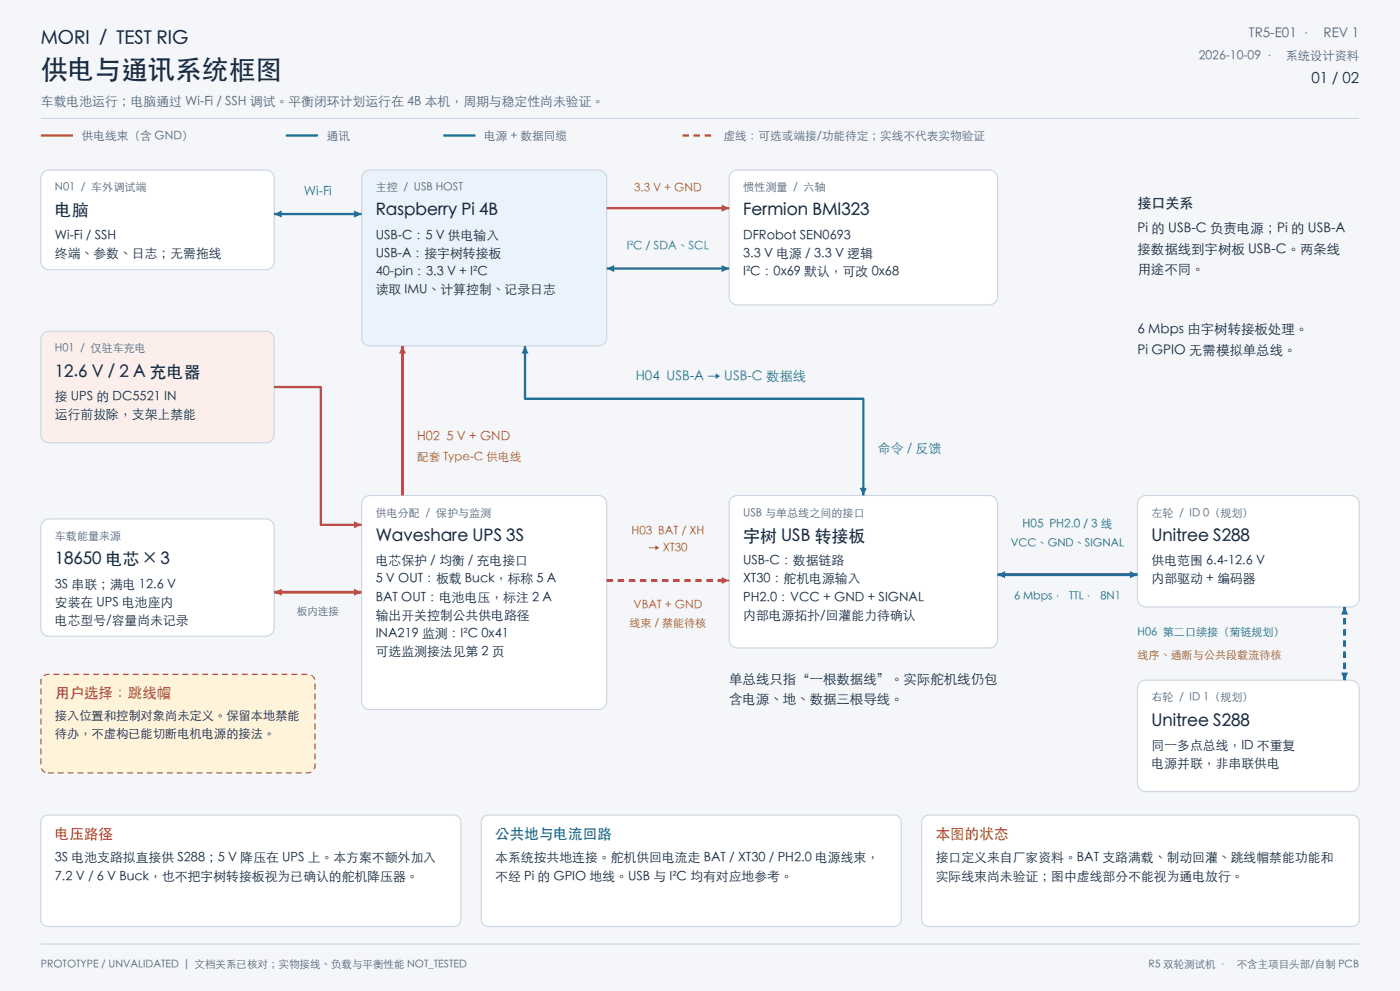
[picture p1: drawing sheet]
<svg xmlns="http://www.w3.org/2000/svg" width="420mm" height="297mm" viewBox="0 0 420 297" stroke-linecap="round" stroke-linejoin="round" font-family="sans-serif">
<defs><g id="words">
<text font-size="8.1" fill="#172a40" x="12.3" y="23.7">供电与通讯系统框图</text>
<text font-size="5.6" fill="#172a40" x="12.3" y="13.4">MORI / TEST RIG</text>
<g font-size="5.1" fill="#172a40">
<text x="16.4" y="64.8">电脑</text>
<text x="112.7" y="64.8">Raspberry Pi 4B</text>
<text x="223" y="64.8">Fermion BMI323</text>
<text x="16.4" y="113.2">12.6 V / 2 A 充电器</text>
<text x="112.7" y="162.4">Waveshare UPS 3S</text>
<text x="223" y="162.4">宇树 USB 转接板</text>
<text x="345.4" y="162.4">Unitree S288</text>
<text x="16.4" y="169.4">18650 电芯 × 3</text>
<text x="345.4" y="217.7">Unitree S288</text>
</g>
<text font-size="4.6" fill="#172a40" x="393.4" y="25.1">01 / 02</text>
<g font-size="4.4" fill="#a36a13">
<text x="16.4" y="209.1">用户选择：跳线帽</text>
<text x="280.7" y="251.3">本图的状态</text>
</g>
<text font-size="4.4" fill="#bd403f" x="16.4" y="251.3">电压路径</text>
<text font-size="4.4" fill="#167a72" x="148.6" y="251.3">公共地与电流回路</text>
<text font-size="4.2" fill="#172a40" x="341.2" y="62.4">接口关系</text>
<text font-size="4" fill="#52657b" x="374.7" y="11.4">TR5-E01 · REV 1</text>
<g font-size="4" fill="#172a40">
<text x="341.2" y="69.9">Pi 的 USB-C 负责电源；Pi 的 USB-A</text>
<text x="341.2" y="76.1">接数据线到宇树板 USB-C。两条线</text>
<text x="341.2" y="82.2">用途不同。</text>
<text x="341.2" y="100.2">6 Mbps 由宇树转接板处理。</text>
<text x="341.2" y="106.3">Pi GPIO 无需模拟单总线。</text>
<text x="218.7" y="204.9">单总线只指“一根数据线”。实际舵机线仍包</text>
<text x="218.7" y="210.9">含电源、地、数据三根导线。</text>
</g>
<text font-size="4" fill="#2668ad" x="190.8" y="114.2">H04 USB-A → USB-C 数据线</text>
<text font-size="3.9" fill="#52657b" x="12.3" y="31.6">车载电池运行；电脑通过 Wi-Fi / SSH 调试。平衡闭环计划运行在 4B 本机，周期与稳定性尚未验证。</text>
<g font-size="3.9" fill="#2668ad">
<text x="91.2" y="58.7">Wi-Fi</text>
<text x="263.4" y="135.8">命令 / 反馈</text>
</g>
<g font-size="3.9" fill="#172a40">
<text x="16.4" y="71.9">Wi-Fi / SSH</text>
<text x="112.7" y="71.9">USB-C：5 V 供电输入</text>
<text x="223" y="71.9">DFRobot SEN0693</text>
<text x="16.4" y="77.3">终端、参数、日志；无需拖线</text>
<text x="112.7" y="77.3">USB-A：接宇树转接板</text>
<text x="223" y="77.3">3.3 V 电源 / 3.3 V 逻辑</text>
<text x="112.7" y="82.8">40-pin：3.3 V + I²C</text>
<text x="223" y="82.8">I²C：0x69 默认，可改 0x68</text>
<text x="112.7" y="88.2">读取 IMU、计算控制、记录日志</text>
<text x="16.4" y="120.2">接 UPS 的 DC5521 IN</text>
<text x="16.4" y="125.7">运行前拔除，支架上禁能</text>
<text x="112.7" y="169.4">电芯保护 / 均衡 / 充电接口</text>
<text x="223" y="169.4">USB-C：数据链路</text>
<text x="345.4" y="169.4">供电范围 6.4-12.6 V</text>
<text x="16.4" y="176.4">3S 串联；满电 12.6 V</text>
<text x="112.7" y="174.9">5 V OUT：板载 Buck，标称 5 A</text>
<text x="223" y="174.9">XT30：舵机电源输入</text>
<text x="345.4" y="174.9">内部驱动 + 编码器</text>
<text x="16.4" y="181.9">安装在 UPS 电池座内</text>
<text x="112.7" y="180.3">BAT OUT：电池电压，标注 2 A</text>
<text x="112.7" y="185.8">输出开关控制公共供电路径</text>
<text x="223" y="180.3">PH2.0：VCC + GND + SIGNAL</text>
<text x="223" y="185.8">内部电源拓扑/回灌能力待确认</text>
<text x="16.4" y="187.3">电芯型号/容量尚未记录</text>
<text x="112.7" y="191.2">INA219 监测：I²C 0x41</text>
<text x="112.7" y="196.7">可选监测接法见第 2 页</text>
<text x="345.4" y="224.8">同一多点总线，ID 不重复</text>
<text x="345.4" y="230.2">电源并联，非串联供电</text>
<text x="16.4" y="258.3">3S 电池支路拟直接供 S288；5 V 降压在 UPS 上。本方案不额外加入</text>
<text x="148.6" y="258.3">本系统按共地连接。舵机供回电流走 BAT / XT30 / PH2.0 电源线束，</text>
<text x="280.7" y="258.3">接口定义来自厂家资料。BAT 支路满载、制动回灌、跳线帽禁能功能和</text>
<text x="16.4" y="264.1">7.2 V / 6 V Buck，也不把宇树转接板视为已确认的舵机降压器。</text>
<text x="148.6" y="264.1">不经 Pi 的 GPIO 地线。USB 与 I²C 均有对应地参考。</text>
<text x="280.7" y="264.1">实际线束尚未验证；图中虚线部分不能视为通电放行。</text>
</g>
<text font-size="3.9" fill="#bd403f" x="125.1" y="132.2">H02 5 V + GND</text>
<text font-size="3.7" fill="#52657b" x="359.6" y="18.1">2026-10-09 · 系统设计资料</text>
<g font-size="3.7" fill="#172a40">
<text x="16.4" y="215.6">接入位置和控制对象尚未定义。保留本地禁能</text>
<text x="16.4" y="221.1">待办，不虚构已能切断电机电源的接法。</text>
</g>
<g font-size="3.5" fill="#52657b">
<text x="24.5" y="42">供电线束（含 GND）</text>
<text x="98" y="42">通讯</text>
<text x="145.3" y="42">电源 + 数据同缆</text>
<text x="217" y="42">虚线：可选或端接/功能待定；实线不代表实物验证</text>
</g>
<g font-size="3.5" fill="#bd403f">
<text x="190.2" y="57.6">3.3 V + GND</text>
<text x="125.1" y="138.1">配套 Type-C 供电线</text>
<text x="189.4" y="160.3">H03 BAT / XH</text>
<text x="194.4" y="165.4">→ XT30</text>
<text x="190" y="182.4">VBAT + GND</text>
</g>
<text font-size="3.5" fill="#2668ad" x="188" y="75">I²C / SDA、SCL</text>
<text font-size="3.5" fill="#167a72" x="306.8" y="158.2">H05 PH2.0 / 3 线</text>
<g font-size="3.3" fill="#52657b">
<text x="16.4" y="57.3">N01 / 车外调试端</text>
<text x="112.7" y="57.3">主控 / USB HOST</text>
<text x="223" y="57.3">惯性测量 / 六轴</text>
<text x="16.4" y="105.6">H01 / 仅驻车充电</text>
<text x="112.7" y="154.8">供电分配 / 保护与监测</text>
<text x="223" y="154.8">USB 与单总线之间的接口</text>
<text x="345.4" y="154.8">左轮 / ID 0（规划）</text>
<text x="16.4" y="161.9">车载能量来源</text>
<text x="345.4" y="210.2">右轮 / ID 1（规划）</text>
</g>
<g font-size="3.3" fill="#167a72">
<text x="303.3" y="163.8">VCC、GND、SIGNAL</text>
<text x="304.2" y="179.8">6 Mbps · TTL · 8N1</text>
<text x="341.2" y="190.5">H06 第二口续接（菊链规划）</text>
</g>
<g font-size="3.3" fill="#a36a13">
<text x="188.8" y="188">线束 / 禁能待核</text>
<text x="341.2" y="197.5">线序、通断与公共段载流待核</text>
</g>
<g font-size="3.2" fill="#52657b">
<text x="89.1" y="184.2">板内连接</text>
<text x="12.3" y="290">PROTOTYPE / UNVALIDATED | 文档关系已核对；实物接线、负载与平衡性能 NOT_TESTED</text>
<text x="344.5" y="290">R5 双轮测试机 · 不含主项目头部/自制 PCB</text>
</g>
</g></defs>
<path d="M0 0h420v297h-420z" fill-rule="evenodd" fill="#f4f6fa"/>
<path d="M12.3 35.5h395.5" fill="none" stroke="#cdd6e2" stroke-width=".35"/>
<path d="M12.3 40.6h9.6" fill="none" stroke="#bd403f" stroke-width=".7" stroke-linecap="butt"/>
<path d="M85.8 40.6h9.6" fill="none" stroke="#2668ad" stroke-width=".7" stroke-linecap="butt"/>
<path d="M133 40.6h9.6" fill="none" stroke="#167a72" stroke-width=".7" stroke-linecap="butt"/>
<path d="M204.8 40.6h9.6" fill="none" stroke="#a36a13" stroke-width=".7" stroke-dasharray="1.9 1.4" stroke-linecap="butt"/>
<path d="M13.2 51.5l1.5-.5h65.1a2.45 2.45 0 0 1 2.5 2.4v25a2.45 2.45 0 0 1-2.5 2.4h-65.1a2.45 2.45 0 0 1-2.4-2.4v-25a2.46 2.46 0 0 1 .9-1.9z" fill-rule="evenodd" fill="#fff" stroke="#cdd6e2" stroke-width=".35"/>
<path d="M13.2 99.8l1.5-.5h65.1a2.45 2.45 0 0 1 2.5 2.5v28.4a2.45 2.45 0 0 1-2.5 2.5h-65.1a2.45 2.45 0 0 1-2.4-2.5v-28.4a2.46 2.46 0 0 1 .9-2z" fill-rule="evenodd" fill="#fceeeb" stroke="#cdd6e2" stroke-width=".35"/>
<path d="M13.2 156.1l1.5-.6h65.1a2.45 2.45 0 0 1 2.5 2.5v30.2a2.45 2.45 0 0 1-2.5 2.5h-65.1a2.45 2.45 0 0 1-2.4-2.5v-30.2a2.46 2.46 0 0 1 .9-1.9z" fill-rule="evenodd" fill="#fff" stroke="#cdd6e2" stroke-width=".35"/>
<path d="M109.4 51.5l1.6-.5h68.6a2.45 2.45 0 0 1 2.4 2.4v47.8a2.45 2.45 0 0 1-2.4 2.5h-68.6a2.45 2.45 0 0 1-2.5-2.5v-47.8a2.46 2.46 0 0 1 .9-1.9z" fill-rule="evenodd" fill="#eaf2fc" stroke="#cdd6e2" stroke-width=".35"/>
<g fill="#fff" stroke="#cdd6e2" stroke-width=".35">
<path d="M219.7 51.5l1.5-.5h75.6a2.45 2.45 0 0 1 2.5 2.4v35.5a2.45 2.45 0 0 1-2.5 2.5h-75.6a2.45 2.45 0 0 1-2.4-2.5v-35.5a2.46 2.46 0 0 1 .9-1.9z" fill-rule="evenodd"/>
<path d="M109.4 149l1.6-.5h68.6a2.45 2.45 0 0 1 2.4 2.5v59.2a2.45 2.45 0 0 1-2.4 2.4h-68.6a2.45 2.45 0 0 1-2.5-2.4v-59.2a2.46 2.46 0 0 1 .9-2z" fill-rule="evenodd"/>
<path d="M219.7 149l1.5-.5h75.6a2.45 2.45 0 0 1 2.5 2.5v40.7a2.45 2.45 0 0 1-2.5 2.5h-75.6a2.45 2.45 0 0 1-2.4-2.5v-40.7a2.46 2.46 0 0 1 .9-2z" fill-rule="evenodd"/>
<path d="M342.2 149l1.5-.5h61.6a2.45 2.45 0 0 1 2.5 2.5v28.4a2.45 2.45 0 0 1-2.5 2.5h-61.6a2.45 2.45 0 0 1-2.4-2.5v-28.4a2.46 2.46 0 0 1 .9-2z" fill-rule="evenodd"/>
<path d="M342.2 204.4l1.5-.5h61.6a2.45 2.45 0 0 1 2.5 2.4v28.5a2.45 2.45 0 0 1-2.5 2.4h-61.6a2.45 2.45 0 0 1-2.4-2.4v-28.5a2.46 2.46 0 0 1 .9-1.9z" fill-rule="evenodd"/>
</g>
<path d="M82.3 64.1h26.2" fill="none" stroke="#2668ad" stroke-width=".7" stroke-linecap="butt"/>
<g fill="#2668ad">
<path d="M106.2 63.1l2.3 1-2.3 1.1z"/>
<path d="M82.3 64.1l2.2-1v2.1z"/>
</g>
<path d="M182 62.4h36.8" fill="none" stroke="#bd403f" stroke-width=".7" stroke-linecap="butt"/>
<path d="M216.5 61.3l2.3 1.1-2.3 1z" fill="#bd403f"/>
<path d="M182 80.5h36.8" fill="none" stroke="#2668ad" stroke-width=".7" stroke-linecap="butt"/>
<g fill="#2668ad">
<path d="M216.5 79.4l2.3 1.1-2.3 1z"/>
<path d="M182 80.5l2.3-1.1v2.1z"/>
</g>
<path d="M157.5 103.7v15.8h101.5v29" fill="none" stroke="#2668ad" stroke-width=".7" stroke-linecap="butt"/>
<g fill="#2668ad">
<path d="M258 146.2h2.1l-1.1 2.3z"/>
<path d="M157.5 103.7l1.1 2.3h-2.1z"/>
</g>
<path d="M120.8 103.7v44.8" fill="none" stroke="#bd403f" stroke-width=".88" stroke-linecap="butt"/>
<path d="M120.8 103.7l1 2.3h-2.1z" fill="#bd403f"/>
<path d="M82.3 116h14v41.3h12.2" fill="none" stroke="#bd403f" stroke-width=".7" stroke-linecap="butt"/>
<path d="M106.2 156.2l2.3 1.1-2.3 1z" fill="#bd403f"/>
<path d="M82.3 177.5h26.2" fill="none" stroke="#bd403f" stroke-width=".88" stroke-linecap="butt"/>
<g fill="#bd403f">
<path d="M106.2 176.4l2.3 1.1-2.3 1.1z"/>
<path d="M82.3 177.5l2.2-1.1v2.2z"/>
</g>
<path d="M182 174h36.8" fill="none" stroke="#bd403f" stroke-width=".88" stroke-dasharray="1.9 1.4" stroke-linecap="butt"/>
<path d="M216.5 172.9l2.3 1.1-2.3 1z" fill="#bd403f"/>
<path d="M299.3 172.2h42" fill="none" stroke="#167a72" stroke-width=".88" stroke-linecap="butt"/>
<g fill="#167a72">
<path d="M339 171.2l2.3 1-2.3 1.1z"/>
<path d="M299.3 172.2l2.2-1v2.1z"/>
</g>
<path d="M403.4 181.9v22" fill="none" stroke="#167a72" stroke-width=".88" stroke-dasharray="1.9 1.4" stroke-linecap="butt"/>
<g fill="#167a72">
<path d="M402.3 201.6h2.1l-1 2.3z"/>
<path d="M403.4 181.9l1 2.3h-2.1z"/>
</g>
<path d="M12.9 202.7l1.5-.6h78a2.1 2.1 0 0 1 2.1 2.1v25.3a2.1 2.1 0 0 1-2.1 2.1h-78a2.1 2.1 0 0 1-2.1-2.1v-25.3z" fill-rule="evenodd" fill="#fff3da" stroke="#a36a13" stroke-width=".35" stroke-dasharray="1.8 1.2" stroke-linecap="butt"/>
<g fill="#fff" stroke="#cdd6e2" stroke-width=".35">
<path d="M12.9 244.9l1.5-.6h121.8a2.1 2.1 0 0 1 2.1 2.1v29.2a2.1 2.1 0 0 1-2.1 2.1h-121.8a2.1 2.1 0 0 1-2.1-2.1v-29.2z" fill-rule="evenodd"/>
<path d="M145 244.9l1.5-.6h121.8a2.1 2.1 0 0 1 2.1 2.1v29.2a2.1 2.1 0 0 1-2.1 2.1h-121.8a2.1 2.1 0 0 1-2.1-2.1v-29.2z" fill-rule="evenodd"/>
<path d="M277.1 244.9l1.5-.6h127.1a2.1 2.1 0 0 1 2.1 2.1v29.2a2.1 2.1 0 0 1-2.1 2.1h-127.1a2.1 2.1 0 0 1-2.1-2.1v-29.2z" fill-rule="evenodd"/>
</g>
<path d="M12.3 282.9h395.5" fill="none" stroke="#cdd6e2" stroke-width=".35"/>
<use href="#words"/>
</svg>
